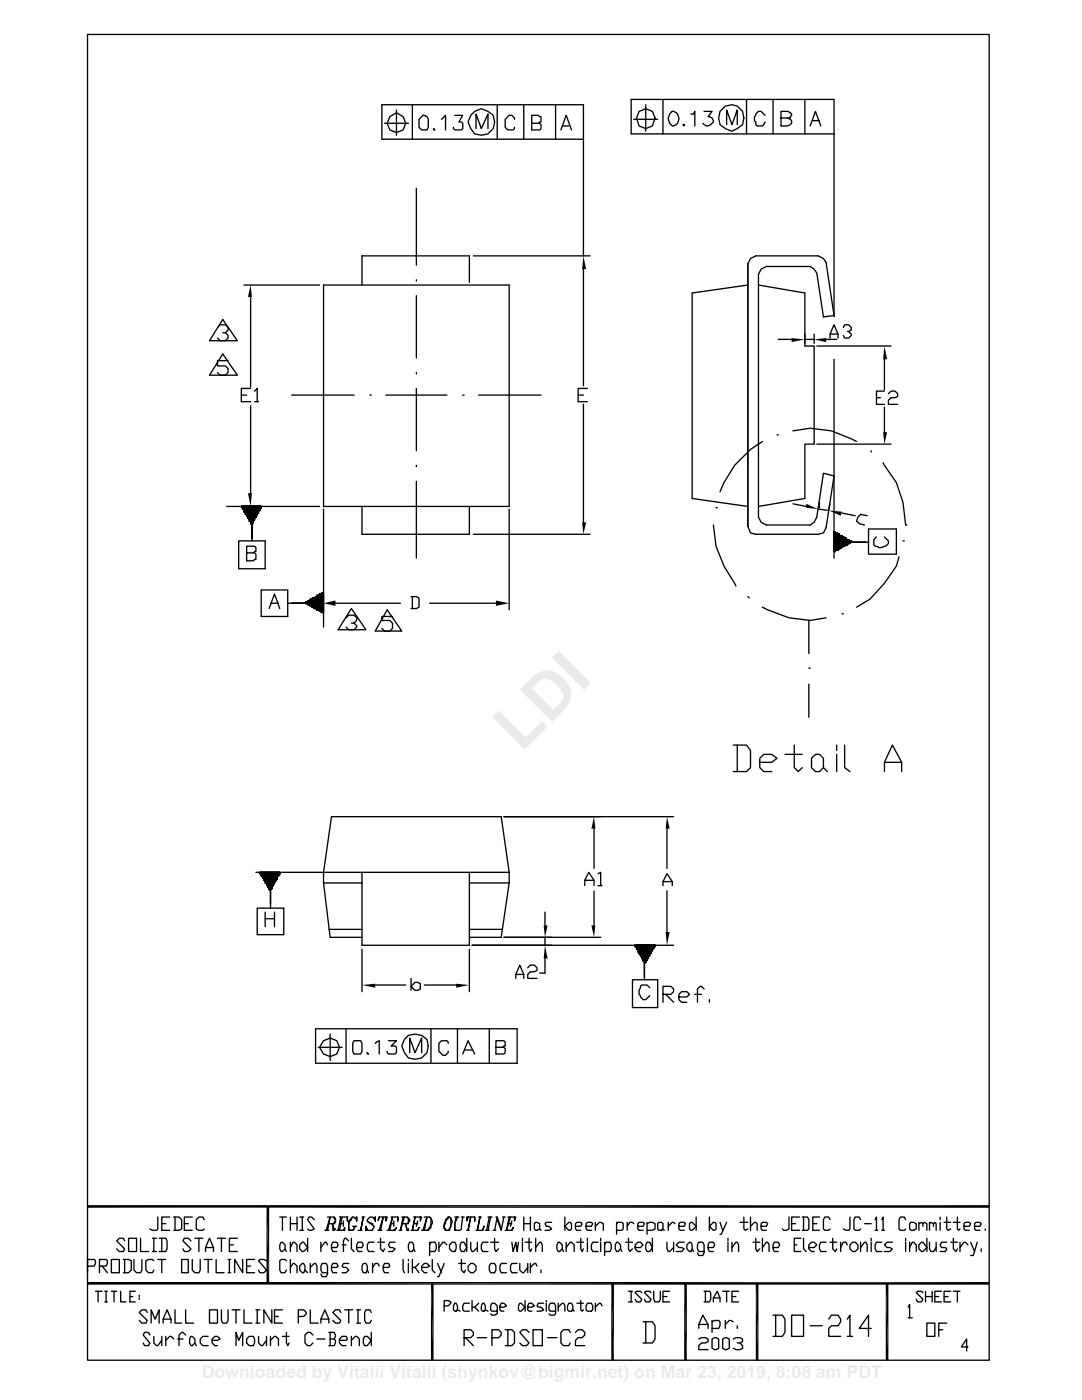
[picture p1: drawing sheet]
<svg xmlns="http://www.w3.org/2000/svg" width="216mm" height="279mm" viewBox="0 0 216 279" stroke-linecap="round" stroke-linejoin="round" font-family="sans-serif">
<g fill="none" stroke="#000" stroke-width=".26">
<path d="M17.5 6.9h179.9v264.6h-179.9zM132.3 19.8v6.9M149 19.8v6.9M154.3 19.8v6.9M160.6 19.8v6.9M76.7 24.6h4.8M77.8 23.3l1.3-.8 1.3 .8 .6 1.3-.6 1.3-1.3 .6-1.3-.6-.5-1.3zM79.1 22v5M82.3 20.9v6.9M83.1 37.6v15.3M83.6 23.8l.8-.8 .8 .3 .3 .5v1.6l-.3 .5h-1.1l-.5-.5zM86.5 25.7l.3 .2h-.3z"/>
<path d="M88.1 23.8l.8-.8v2.9M90.8 23h1.5l-.8 1.3h.6l.2 .3v1.1l-.2 .2h-1.3l-.3-.2v-.3M93.9 23l.8-.8 1.3-.5 1.4 .5 1 .8a2.72 2.72 0 0 1-.4 3.3 2.72 2.72 0 0 1-3.3 .4l-.8-1-.5-1.4zM95 25.7v-2.9l1 2.9 1.4-2.9v2.9M99.2 20.9v6.9M102.7 23.8v-.3l-.6-.5h-.5l-.8 .8v1.6l.5 .5h1.1l.3-.2v-.3M104.5 20.9v6.9M106.1 24.6h1.3l.3-.3h.2v-1h-.2l-.3-.3h-1.3v2.9h1.6l.2-.2v-.8l-.2-.3h-.3M110.9 20.9v6.9M111.9 25.9l1.1-2.9 1 2.9M112.2 25.1h1.3M116.4 27.8h-40.2v-6.9h40.2v30.2"/>
<path d="M126.5 23.8h4.7M127.5 22.2l1.4-.5 1.3 .5 .5 1.3-.5 1.6-1.3 .6-1.4-.6-.5-1.6zM128.9 20.9v5.3M133.6 22.8l.5-.6a1.46 1.46 0 0 1 1.4 1.5 1.46 1.46 0 0 1-1.4 1.4 1.72 1.72 0 0 1-.5-2.3zM136.3 24.9h.2v.2zM137.8 22.8h.6l.2-.6v2.9M140.5 22.2h1.6l-.8 1.1 .8 .2 .2 .6a1.38 1.38 0 0 1-1.3 1l-.8-.5M143.7 22.2a2.54 2.54 0 0 1 2.9-1.2 2.54 2.54 0 0 1 1.8 2.5l-.2 1.4-1.1 .8-1.1 .5-1.3-.5-1-.8-.3-1.4zM145 24.9v-2.9l1 2.9 1.1-2.9v2.9M152.7 23l-.8-.8h-.6l-.5 .6v.2l-.3 .3v.8l.3 .2v.6l.3 .2h1l.6-.8M155.8 23.5h1.9l.3-.7-.8-.6h-1.4v2.9h1.4l.8-.5v-.5l-.8-.6M161.7 25.1l1-2.9 1.1 2.9"/>
<path d="M162.2 24.1h1.3M166.4 26.7h-40.5v-6.9h40.5v43.4M48.7 56.9h15.1M50 59.3v18M64.6 56.9h37v44.2h-37zM83.1 55.8v.3M83.1 59v12.4M93.7 56.4v-5.3h-21.5v5.8M94.5 51.1h23.2M116.4 53.7v23.3M149.2 56.9l-11.1 1.6v41l11.1 1.6M149.8 51.6l1-.5h12.4l1.1 .5 .5 .8 1.6 10.6-2.1 .2-1.3-8.7-.5-.8-.8-.5h-8.8l-1 .5-.6 1.1v48.4l.6 1 1 .6h8.8l.8-.6 .5-1 1.3-8.7 2.1 .5-1.6 10.3-.5 1.1-1.1 .2h-12.4l-1-.2-.6-1.4v-52.3z"/>
<path d="M151.3 56.9l9.3 1.6v10.6h1.9v19.5h-1.9v10.9l-9.3 1.6M43.4 65.4l.5-.6h1.1l.5 .6v.5l-.5 .5h-.6M44.4 70.6l3 4.3h-5.6zM44.4 63.8l3 4.2h-5.6zM45 66.4l.5 .5v.6l-.5 .5h-1.1l-.5-.5M45.5 72h-2.1v1h1.6l.5 .6v.7l-.5 .6h-1.1l-.5-.6M48.2 78.8h1M50 77.5h-1.8v2.7h1.8M50.8 78.1l.5-.6v2.7M58.2 78.8h12.4M73.8 78.8h.3M77 78.8h12.2"/>
<path d="M83.1 74.3v.3M83.1 77.5v12.5M92.3 78.8h.3M95.5 78.8h12.4M115.4 78.8h1M117.2 77.5h-1.8v2.7h1.8M155.3 67.7h2.7M160.6 67.7h1.9M162.5 66.7v1.8M163 69.1h14.8M164.8 67.7h2.2M165.6 67.5v-.8l.8-1.9 .8 1.9v.8"/>
<path d="M165.6 66.7h1.6M166.4 71.7v39.7M168.3 65.4l.2-.6h.8l.6 .6v.5l-.8 .2M169.3 66.1l.6 .6v.2l-.6 .6h-.8l-.2-.6M174.9 79.4h.8M176.5 78.1h-1.6v2.6h1.6M176.5 71.7v6.1M177.3 78.6l.5-.5h.8l.5 .5v.5l-.5 .3h-.8l-.5 .5v.8h1.8M50 81v17.4M50.8 80.2h.8M83.1 92.9v.2M83.1 96v15.4"/>
<path d="M116.4 80.7v23.5M152.1 88.1a18.7 18.7 0 0 0-8.4 10.1M155 86.8h.3M158.2 86a16.6 16.6 0 0 1 12.7 2.1M163 88.6h14.8M173.8 90v.2M176.2 92.3l2.7 4 1.3 4 .5 4.5h.3M176.5 81.2v5.1M45.2 101.1h18.6M47.6 107.9h5.3v5.6h-5.3zM48.2 101.3h3.9h-3.7h3.7h-3.7h3.7h-3.7v-.2v.5M48.2 101.1h3.9z"/>
<path d="M48.2 101.1h3.9v.2M48.2 101.1l2.1 3.4 1.8-3.4M48.7 102.1h2.9zM48.7 101.9h3.2zM48.7 101.6h3.2h-3.5h3.5h-3.5h3.5h-3.5h3.5v-.5v.8M48.7 101.9v-.8v1M48.9 102.7h2.4h-2.4M48.9 101.1v1.3h2.7M48.9 102.1h2.7h-2.7M49.2 102.7v-1.6v1.8h2.1M49.2 102.7h2.1zM49.2 110.3h1.3l.3-.2h.3v-.8l-.3-.3h-1.6v2.9h1.3l.3-.2h.3v-1.1l-.3-.3h-.3"/>
<path d="M49.5 103.2h1.6zM49.5 103.5h1.3zM49.5 101.1v2.1M49.7 103.7h1.1zM49.7 104h.8zM50 104h.5M50 104.2h.5zM50 104.5h.3h-.3M50 104.2v-3.1v3.4M50.3 107.4v-2.9v3.4M50.3 101.1v3.4h.2M50.5 103.7v-2.6v3.1"/>
<path d="M50.8 101.1v2.4h-1.1v-2.4v2.9M51.1 102.9v-1.8v2.1M51.3 102.4v-1.3v1.6M51.6 101.1v1M52.1 117.7h5.3v5.3h-5.3zM61.4 119.9v.8v-.6v.6v-.6v.3v-.3h3.2h-3.5M61.9 119.9v.8M62.7 119.3v1.9zM62.7 119.3h1.9h-2.2v1.9v-1.9v1.9v-1.9v1.9v-1.6M62.7 119.3v2.1v-2.1v2.1h1.9h-1.6M63 119.1v2.3zM63 119.1h1.6"/>
<path d="M63.2 119.1v2.6v-2.9v2.9h1.4h-.8M63.2 118.8h1.4h-1.1M63.5 118.8v2.9zM63.8 118.8v3.2v-3.5v3.5M64 118.5v3.5v-3.5v3.5v-3.5v3.5h.6M64 118.5h.6h-.3v3.7v-3.9v3.9v-3.9v3.9v-3.9v3.9h.3v-3.9l-3.7 2.1 3.7 1.8M64 118.5v3.7M64.6 119.9h-3v.8v-.8v.8v-.8v.8v-.8v.8h3h-3.2M64.6 101.6v23.5M72.2 101.1v5.5h21.5v-5.5M82 119.1h1.1l.5 .2v1.9l-.5 .2h-1.1M82.3 119.1v2.3"/>
<path d="M94.5 106.6h23.2M101.6 101.6v20.1M142.3 104.8l.6 4.2 1.6 4 2.3 3.9M142.9 101.3h.2M149.2 119.1l.3 .2M158.2 100.5l2.7 .6M163.2 101.6l2.2 .3M163.5 100.3v1M165.6 100.5l-.2 1.1M166.4 106.1v4zM166.4 106.1l3.5 2.1-3.5 1.9zM166.4 108.2h3.7"/>
<path d="M166.4 109h1.9M166.4 107.7h2.7M166.4 106.9h1.3M166.7 106.4h-.3h.6v3.4v-3.4v3.4v-3.4v3.4v-3.4v3.4h-.6M166.7 109.8v-3.4v3.7v-4v4h-.3M167.2 106.6h-.8h1.1v2.9v-2.9v2.9v-2.9v2.9v-2.6v2.6h-1.1h.8v-2.9v3.2M168 107.2v2.1M168 106.9v2.4M168 109.3h-1.6h1.3v-2.4v2.6M168 107.2h-1.6h1.9M168 102.4l2.7 .5M168 107.2v1.8"/>
<path d="M168.3 107.2v1.8zM168.5 107.2v1.8v-1.6v1.6v-1.6v1.3v-1.3v1.3h-2.1h2.4M168.5 107.4h-2.1h2.4M168.8 107.4v1.3zM169.3 107.7v.8M169.3 108.5v-.6v.6M169.6 108.2v-.3v.6h-3.2h2.7v-.8v1M169.6 107.9h-3.2h3.5v.3M172.8 108.2h-2.9h3.4M173 102.9l-1.3-.2-.5 .5-.3 .8 .5 .5 1.1 .3M173.3 105.6h5.6v5h-5.6zM174.9 107.2l-.5 .5v1l.2 .3 .8 .3h.5l.8-.3 .6-.5v-.6l-.8-.7"/>
<path d="M179.4 111.1l-.5 1.9-2.4 3.4-2.9 3.2-2.7 1.6M180.2 107.9h.2M53.7 121.4l1.1-2.9 1 2.9M54 120.4h1.6M57.4 120.4h3.5h-2.7M60.9 120.4h3.7M61.1 120.1v.3zM62.2 120.9h2.4h-2.7v-1.3v1.3v-1.3h2.7h-2.4v1.6M62.4 121.2h2.2M66.9 120.4h13M69.1 123.3l.5-.5h1l.6 .5v.5l-.6 .6h-.5M70.1 121.4l2.9 4.3h-5.5z"/>
<path d="M70.6 124.4l.6 .5v.2l-.6 .6h-1l-.5-.6M77.3 121.7l2.9 4.2h-5.3zM78.3 123h-2.1v.8h1.6l.5 .6v1l-.5 .5h-1.1l-.5-.5M85.7 120.4h13.3M152.1 121.2l5.3 2.1 4.3 .5 3.1-.5M161.4 123.8v6.6M161.4 136.5v6.6M161.4 133.3h.3M168 122.5h.3M146.3 148.7h2.7l.8 1.1v3.4l-.8 .8h-2.7M147.1 148.7v5.3M151.6 152.1h2.4l1-.8-1-.8h-1.6l-.8 .8v1.9l.8 .8h1.6"/>
<path d="M156.6 150.5h3.5M158.5 148.7v4.5l.8 .8 .8-.8M161.9 151.3l.8-.8h.8l.8 .8v1.9l-.8 .8h-.8l-.8-.8zM164.3 153.2l.8 .8M167 148.7v1.1M167 150.5v3.5M168.5 148.7v4.5l1.1 .8M176.5 154v-1.9l1.6-3.4 1.8 3.4v1.9M176.5 152.1h3.4M51.1 174.1h50.5M51.9 174.4h3.9h-3.9h3.9h-3.7h3.7h-3.7v-.3v.5M51.9 174.1h3.9h-3.9"/>
<path d="M51.9 174.1h3.9v.3M51.9 174.1l2.1 3.4 1.8-3.4M52.1 174.9h3.5h-3.2h3.2h-3.2h3.2h-3.2v-.8v1.1M52.1 174.6h3.5h-3.5h3.5h-3.5h3.5v-.5v.8M52.1 174.6h3.7h-3.7M52.7 175.4h2.6zM52.7 174.1v1.3M52.9 175.9h2.1zM52.9 176.2h1.9h-1.9M52.9 175.9v-1.8v2.1M53.2 176.2h1.6h-1.6h1.6h-1.6h1.6v-2.1v2.4M53.2 176.5h1.3z"/>
<path d="M53.2 176.7h1.3h-1.1h1.1h-1.1h1.1h-1.1h.8M53.2 174.1v2.4M53.4 176.7v-2.6v2.9h.8h-.8h.8h-.8h.8h-.5M53.7 177.3h.5zM53.7 177.5h.3zM53.7 177.3v-3.2v3.4M54 174.1v3.4h.2M54.2 177v-2.9v3.2M54.5 174.1v2.6M55 175.4v-1.3v1.6h-2.3h2.3h-2.3h2.3h-2.1M55.3 174.1v1.1h-2.9h2.9h-2.9h2.9h-2.9h2.9h-2.6M64.6 176.2h7.6"/>
<path d="M64.6 176.2l1.3 10.9h6.3M72.2 174.1v14.5h21.5v-14.5M93.7 176.2h7.9M100.5 163h33.9M101.6 174.1l-1.6-11.1h-33.9l-1.5 11.1v2.1M101.6 174.1v2.1M101.6 176.2l-1.6 10.9h-6.3M116.7 176.7v-1l.8-1.6 1 1.6v1M116.7 175.7h1.8M118.5 165.4v7.9M118.5 177.8v6.9M119.3 174.4l.6-.3v2.6"/>
<path d="M119.3 176.7h.8M132.3 176.7v-.8l.8-1.5 1 1.5v.8M132.3 175.9h1.8M133.1 165.4v7.9M133.1 177.8v8.2M51.3 181.2h5.3v5.3h-5.3zM52.9 182v2.9M52.9 183.4h1.9M54 180.4v-2.9v3.7M54.8 182v2.9M65.6 185.5h6.6M72.2 189.4v8.5"/>
<path d="M74.9 196.6h6.1M82 196.8l.8-.7h.5l.6 .2v1.1l-.6 .2h-.5zM82 195.3v2.3M84.7 196.6h6.3M93.7 189.4v8.5M93.7 185.5h6.6M94.2 188.6h40.2M100.5 187.1h19.4M102.9 195.3v-.8l.8-1.9 .8 1.9v.8M102.9 194.5h1.6M105.3 193.1l.5-.5h.8l.6 .5v.6l-.6 .2h-.8l-.5 .6v.8h1.9M108.7 182v2.7"/>
<path d="M108.7 187.1v1.5M108.7 191.3v2.9h-1M126.2 195.5h5v5.6h-5zM126.7 188.6h4v.3h-4h4h-4zM126.7 188.6h4h-4h4l-2.1 3.5zM127 188.6v.6h3.4h-3.4h3.4h-3.4h3.4h-3.4h3.4v-.6M127 188.9h3.4h-3.7h3.7M127 189.4h3.4M127.3 190h2.6h-2.6M127.5 190h2.4zM127.5 190v-1.4v1.6M127.8 190.5h1.8z"/>
<path d="M127.8 190.8h1.8M127.8 190.8h1.6h-1.6M127.8 188.6v1.9M128.1 190.8h1.3v-2.2v2.7h-1.3h1h-1v-2.7v2.4h1.3M128.3 191.3h.8M128.6 195v-2.9v3.4M128.6 192.1h.3M128.6 188.6v3.5M128.9 191.6h-.6h.8h-.8h.8h-.8h.8h-.8v-3v3.2h.6h-.3M128.9 191.8v-3.2v3.5M129.1 188.6v3M129.6 197.1l-.5-.5h-1l-.3 .2-.3 .8v.8l.3 .3v.3l.5 .5h.6l.7-.8"/>
<path d="M129.9 190.2h-2.4h2.4h-2.4h2.4h-2.4h2.1v-1.6v1.9h-2.1M129.9 189.7h-2.6h2.9h-2.9h2.9h-2.9h2.9h-2.9v-1.1v.8h2.9h-3.2h3.2v-.8v1.1M129.9 188.6v1.4M132.3 198.4h1.6l.5-.5v-.5l-.5-.6h-1.6v3.2M132.8 198.4l1.6 1.6M135.5 199h1.6l.5-.6-.5-.5h-1.1l-.5 .5v1.1l.5 .5h1.1M138.6 198.4h1.4M140.5 197.4l-.5-.6h-.3l-.5 .6v2.6M141.6 199.5v.5M63 205.3h40.2v6.9h-40.2zM63.5 209h4.8M64.6 207.7l1.3-.5 1.3 .5 .5 1.3-.5 1.3-1.3 .6-1.3-.6-.8-1.3z"/>
<path d="M65.9 206.4v5.3M69.1 205.3v6.9M70.6 207.7h1.4l.2 .5v1.6l-.2 .5h-1.4l-.2-.5v-1.6zM73.3 210.1l.3 .2h-.3zM74.9 208.2l.8-.5v2.6M77.5 207.7h1.6l-1 1.1h.7l.3 .2v1.1l-.3 .2h-1.3l-.2-.2v-.3M81.5 206.6l1.3-.2 1.3 .2 1.1 .8a2.72 2.72 0 0 1-.5 3.3 2.72 2.72 0 0 1-3.2 .4l-.8-1-.5-1.3 .5-1.4zM81.8 210.1v-2.9l1 2.9 1.3-2.9v2.9M86 205.3v6.9M89.4 208.2v-.2l-.2-.3h-1.1l-.5 .5v1.6l.8 .8h.5l.5-.5v-.3M91.3 205.3v6.9M92.3 210.3l1.1-2.6 1.3 2.6"/>
<path d="M92.9 209.5h1.3M97.6 205.3v6.9M99 209h1.3l.2-.2h.3v-.8l-.3-.3h-1.5v2.6h1.5l.3-.2v-.8l-.3-.3h-.2M17.5 252.7h1.3l.2-.6v-.5l-.2-.2h-1.3v2.6M19 257.7h1.4M19.6 257.7v2.1M19.8 252.7h1.4l.2-.6v-.5l-.2-.2h-1.4v2.6M20.4 252.7l1 1.3M20.9 257.7h.5M20.9 259.8h.5M21.2 257.7v2.1M22.2 251.4h1.6v2.6h-1.6z"/>
<path d="M22.2 257.7h1.1M22.8 257.7v2.1M24.1 257.7v2.1h1M24.6 251.4h1.1l.5 .2v1.9l-.5 .5h-1.1M24.9 247.6l-.3-.5h-.8l-.5 .5 1.6 1.6-.3 .6h-.8l-.5-.6M24.9 251.4v2.6M25.7 247.1h1.6v2.7h-1.6zM25.9 258.8h.6M26.7 251.4v2.1l.6 .5h.7l.3-.5v-2.1M27 257.7h-1.1v2.1h1.1M27.8 258.5v.3M27.8 259v.3"/>
<path d="M28 247.1v2.7h1.6M30.4 249.8h.8M30.4 247.1h.8M30.7 251.6l-.3-.2h-.8l-.5 .2v1.9l.5 .5h.8l.3-.5M30.7 247.1v2.7M31.5 242.9v2.4l-.3 .2h-.8l-.5-.2M31.5 251.4h1.6M31.7 247.1h1.4l.2 .5v1.6l-.2 .6h-1.4M32.3 244.2h.8M32.3 247.1v2.7M32.3 251.4v2.6M33.9 242.9h-1.6v2.6h1.6"/>
<path d="M34.7 242.9h1l.5 .5v1.9l-.5 .2h-1M34.9 242.9v2.6M36.2 251.4h1.4v2.6h-1.4zM36.8 244.2h.8M38.1 247.6l-.5-.5h-.8l-.3 .5 1.6 1.6-.5 .6h-.8l-.3-.6M38.4 251.4v2.1l.5 .5h.8l.3-.5v-2.1M38.4 242.9h-1.6v2.6h1.6M38.9 247.1h1.6M39.7 247.1v2.7M40.7 243.4l-.2-.5h-.8l-.5 .5v1.9l.5 .2h.8l.2-.2M40.7 251.4h1.6M41 249.8v-.8l.8-1.9 .8 1.9v.8"/>
<path d="M41 249h1.6M41.5 251.4v2.6M43.1 251.4v2.6h1.6M43.4 247.1h1.6M44.2 247.1v2.7M45.5 251.4h.5M45.5 254h.5M45.8 248.4h.8M45.8 251.4v2.6M47.4 247.1h-1.6v2.7h1.6M48.4 251.4v2.6l-1.6-2.6v2.6M49.2 252.7h.8"/>
<path d="M50.8 251.4h-1.6v2.6h1.6M53.2 251.6l-.5-.2h-.8l-.3 .2 1.6 1.9-.5 .5h-.8l-.3-.5M55.8 242.9h1.3M56.1 247.9h.3l.5 .5v.8l-.5 .6h-.3l-.3-.6v-.8zM56.4 242.9v2.6M56.9 249.2l.2 .6M57.1 251.6l-.2-.2h-.8l-.3 .2v1.9l.3 .5h.8l.2-.5M57.9 252.9l.6-.8h.2l.6 .6v1.3M57.9 249l.6-1.1h.2l.6 .5v1.4M57.9 242.9v2.6M57.9 247.9v1.9M57.9 251.4v2.6"/>
<path d="M57.9 244.2h1.4M59.3 242.9v2.6M59.8 252.7l.5-.6h.3l.3 .6v.8l-.3 .5h-.3l-.5-.5zM59.8 248.4l.5-.5h.3l.8 1.1-.8 .8h-.3l-.5-.6zM59.8 242.9h.8M59.8 245.5h.8M60.3 242.9v2.6M60.9 253.5l.5 .5M61.4 247.1v2.7M61.9 252.9l.8-.8h.3l.2 .6v1.3M61.9 252.1v1.9M62.7 243.4l-.5-.5h-.6l-.2 .5 1.3 1.9-.5 .2h-.6l-.2-.2"/>
<path d="M64 247.9v1.9M64.8 245.5h.8M65.1 245.5l.8-2.6-.5 2.6M65.4 254h-1.1l-.3-.5v-.8l.3-.6h.8l.3 .6v1.6l-.3 .5h-.8l-.3-.5M65.4 248.4l-.3-.5h-.3l-.8 1.1M65.4 242.9h1.3l.2 .3v.7l-.2 .3h-1.1M66.1 252.9h1.1l.3-.2-.3-.6h-.8l-.3 .6v.8l.3 .5h.8M66.1 249h1.1l.3-.6-.3-.5h-.8l-.3 .5v.8l.3 .6h.8M66.1 244.2l.3 .3v1h.3l.2-.2-.2 .2-.3-1M66.7 242.9l.2 .8-.2 .2v.3h-.3M67.2 245.5h1.6v-.5l-.3 .5M67.7 242.9h1.6v.8v-.8"/>
<path d="M68 244.2h.5M68 242.9l-.5 2.6M68.3 248.4h.8M68.3 242.9l-.6 2.6M68.5 243.7v1M69.6 252.1h-1.1l-.2 .6 .2 .2h.6l.5 .6-.5 .5h-.8M69.6 247.6l-.5-.5h-.3l-.3 .5v2.2M70.1 247.1v2.1l.5 .6M70.4 242.9l-.8 1.3v1.1l.2 .2h.6l.2-.2v-.6M70.4 244.7h.8M70.9 243.2h.3v-.3v.8v-.3l-.6-.5h-.2l-.8 .8v1.8h.8l.5-.8M71.2 249h1l.3-.6-.3-.5h-.8l-.2 .5v.8l.2 .6h.8"/>
<path d="M71.4 245.5h.8M72.2 242.9h.6M72.5 252.1h.5l.3 .6v.8l-.3 .5h-.5l-.3-.5v-.8zM72.5 242.9l-.5 2.6 .5-2.6M73.3 243.7l.3 .2 .7 .3v.3l.3 .2-.3 .8h-1l-.3-.8v.8v-.2h.3M73.3 253.5l.3 .5M74.3 252.1v1.9M74.6 247.9h-1l-.3 .5v.8l.3 .6h1M74.6 243.2h.3v-.3v.8v-.3l-.6-.5h-.5l-.5 .5v.3l.3 .2 1 .8M75.4 245.5h.8M75.4 247.9h1.3M75.7 252.7l-.3-.6h-.5l-.6 .8"/>
<path d="M75.7 245.5l.8-2.6-.6 2.6M75.7 242.9l-.3 .8 .3-.8h1.6l-.3 .8v-.8M75.9 247.1v2.1l.6 .6 .2-.6M76.5 252.9h1l.3-.2-.3-.6h-.8l-.2 .6v.8l.2 .5h.8M77.3 245.5h1.5l.3-.5-.5 .5M77.5 245.5l.8-2.6-.5 2.6M78.1 242.9h1.3v.8v-.8M78.1 244.2h.5M78.6 243.7v1M78.8 247.9h-1l-.3 .5 .3 .6h.5l.5 .2-.5 .6h-.8M79.6 245.5h.6M80.2 242.9h1l.6 .5-.3 .8h-1.3"/>
<path d="M80.4 251.4v2.1l.3 .5M80.4 242.9l-.5 2.6 .8-2.6M80.7 244.2h.3l.2 1.3h.3v-.2v.2h-.3l-.2-1M81.2 242.9l.3 .3v.7l-.3 .3M81.5 251.4v.2M81.5 252.1v1.9M81.8 247.9h.5l.2 .5v.8l-.2 .6h-.5l-.3-.6v-.8zM82 245.5h1.3l.3-.5-.3 .5M82.3 251.4v2.6M82.5 242.9h1.6l-.2 .8v-.8M82.5 244.2h.8M82.5 249.2l.3 .6"/>
<path d="M82.8 242.9l-.5 2.6 .5-2.6M82.8 252.9l.8 1.1M83.3 243.7l-.2 1M83.6 252.1l-.8 .8h-.5M84.1 252.9h1.1l.5-.2-.5-.6h-.5l-.6 .6v.8l.6 .5h.5M84.4 245.5l.8-2.6-.5 2.6M84.7 242.9h1a1.02 1.02 0 0 1 .3 1.6v.5l-.5 .5h-1.4M85.7 248.4l.3-.5h.8l.2 .5v.8l-.2 .6h-1.1M85.7 242.9l.3 .3v1.3l-.5 .8v.2h-.3M85.7 247.9v2.7M86.3 251.4v2.1l.5 .5M87.3 252.1l.8 1.9"/>
<path d="M87.6 247.9v1.9M88.6 252.1l-1 2.7h-.3M89.2 248.4l-.6-.5h-.2l-.8 1.1M89.4 242.9l-.5 .5-.3 .8v1.1l.3 .2h.8l.3-1a1.02 1.02 0 0 0-.3-1.6h-.3v.3l-.5 .5v.5l-.3 .3v.5l.3 .3v.2M89.7 248.4l.5-.5h.6l.2 .5v.8l-.2 .6h-.6l-.5-.6zM89.7 242.9l.3 .3v1.5l-.6 .8M90.8 242.9h.7M91 242.9l-.2 1.3v1.3h1l.3-.2 .2-2.4M91.3 242.9l-.5 1.3v1.3h.2M91.5 252.1h1.4M92.1 251.4v2.1l.5 .5 .3-.5M92.1 247.9h.5l.5 1.1-.5 .8h-.5l-.3-.6v-.8z"/>
<path d="M92.1 242.9h.5M93.1 245.5h.6M93.1 247.1v2.7M93.4 252.7l.5-.6h.6l.5 .6v.8l-.5 .5h-.6l-.5-.5zM93.4 242.9l-.3 .8v-.8h1.6v.8v-.8M93.9 247.9v1.3l.3 .6h.3l.7-.8M93.9 242.9l-.5 2.6 .5-2.6M94.2 259.6v2.1M95 245.5h1.3l.3-.8-.3 .8M95.2 247.9v1.9M95.5 242.9h.5M95.8 242.9l-.6 2.6 .6-2.6"/>
<path d="M96.8 245.5h.8M97.4 247.9h-1.1l-.3 .5v.8l.3 .6h1.1M97.4 242.9h.8M97.6 242.9l-.5 2.6M97.9 252.1h.8l.3 .6v.8l-.3 .5h-.8l-.3-.5v-.8zM97.9 247.9h1.6M97.9 242.9l-.5 2.6M98.4 245.5h.6M98.7 247.1v2.1l.3 .6 .5-.6M99 242.9h.2M100 245.3l-.8-2.4-.5 2.6M100.3 242.9h.5"/>
<path d="M100.5 242.9l-.5 2.6-.8-2.1M100.8 245.5h1.3l.3-.5-.3 .5M101.1 252.1h-1.1l-.3 .6v.8l.3 .5h1.1M101.3 242.9h1.6l-.2 .8v-.8M101.3 244.2h.8M101.6 242.9l-.5 2.6 .8-2.6M102.1 247.9l.3 1.9 .5-1.9 .3 1.9 .3-1.9M102.1 243.7l-.2 1M103.2 252.1h-1.1l-.2 .6v.8l.2 .5h1.1M103.7 252.1v1.4l.5 .5h.3l.8-1.1M104.2 247.1v.5M104.2 247.9v1.9"/>
<path d="M104.5 244.2h1.3M104.5 242.9v2.6M104.8 247.9h1.3M104.8 259.6v2.1M105.3 252.1v1.9M105.6 247.1v2.1l.2 .6 .3-.6M105.8 242.9v2.6M105.8 252.1v1.9M106.6 244.2l.3-.3 .8 .3v1.1l-.5 .2h-.3l-.3-.2zM106.9 249l.8-1.1h.2l.3 .5v1.4M106.9 247.1v2.7M107.2 252.7l-.3-.6h-.3l-.8 .8"/>
<path d="M107.7 245.3l.2 .2M107.9 253.5v.5M109 259.6v.2M110.1 243.9h-1.1l-.3 .3 .3 .5h.5l.6 .6-.6 .2h-.8M111.4 247.9h.3l.5 .5v.8l-.5 .6h-.3l-.3-.6v-.8zM112.2 249.2l.2 .6M112.7 244.7l.8-.8h.3l.2 .3v1.1l-.2 .2h-.3zM112.7 242.9v2.6M113 249l.8-1.1h.2l.6 .5v1.4M113 247.9v1.9M114.8 244.7h1.1l.3-.5-.3-.3h-.8l-.3 .3v1.1l.3 .2h.8M115.1 247.9h1.3"/>
<path d="M115.9 247.1v2.1l.3 .6 .2-.6M115.9 259.6v1.8l.3 .3 .2-.3M116.9 244.7h1.1l.3-.5-.3-.3h-.8l-.3 .3v1.1l.3 .2h.8M117.2 247.1v.5M117.2 247.9v1.9M118.8 244.7l.8-.8 .8 .3v1.3M118.8 243.9v1.6M119.3 247.9h-1l-.3 .5v.8l.3 .6h1M119.9 247.1v.5M119.9 247.9v1.9M120.6 248.4l.3-.5h.8l.3 .5v.8l-.3 .6h-1.1M120.6 247.9v2.7"/>
<path d="M123 244.2l.3-.3h.8l.3 .3v1.1l-.3 .2h-1.1M123 247.9h.3l.5 .5v.8l-.5 .6h-.3l-.2-.6v-.8zM123 243.9v2.4M123.8 249.2l.3 .6M124.9 247.9h1.3M125.1 243.9v1.6M125.4 247.1v2.1l.3 .6 .5-.6M125.4 257.7h.8M125.4 259.8h.8M125.9 257.7v2.1M126.5 244.2l-.3-.3h-.5l-.6 .8M126.7 249h1.1l.5-.6-.5-.5h-.5l-.6 .5v.8l.6 .6h.5"/>
<path d="M127.3 244.7h1l.3-.5-.3-.3h-.8l-.2 .3v1.1l.2 .2h.8M128.1 258l-.3-.3h-.8l-.3 .3 1.4 1.3-.3 .5h-.8l-.3-.5M129.1 244.2l.5-.3h.6l.5 .3v1.1l-.5 .2h-1.1M129.1 247.9h.5l.6 1.1-.6 .8h-.5l-.2-.6v-.8zM129.1 243.9v2.4M129.9 258l-.3-.3h-.7l-.3 .3 1.3 1.3-.3 .5h-.7l-.3-.5M130.2 247.1v2.7M130.4 257.7v1.6l.3 .5h.8l.3-.5v-1.6M131.2 244.2l.3-.3h.5l.3 .3v1.1l-.3 .2h-.5l-.3-.2zM132.3 245.3l.3 .2M132.3 258.8h.8M133.1 247.9v1.3l.2 .6h.3l.8-.8"/>
<path d="M133.3 243.9v1.6M133.6 257.7h-1.3v2.1h1.3M134.4 247.9v1.9M134.7 244.2l-.3-.3h-.3l-.8 .8M135.5 244.7h1l.3-.5-.3-.3h-.8l-.2 .3v1.1l.2 .2h.8M136.5 247.9h-1l-.6 .5 .6 .6h.5l.5 .2-.5 .6h-1.1M137.1 248.4l.5-.5h.2l.3 .5v.8l-.3 .6h-.2l-.5-.6zM137.6 244.2l.2-.3h.3l.8 .8-.8 .8h-.3l-.2-.2zM138.1 249.2l.3 .6M138.9 242.9v2.6M140.5 249.8h-1.1l-.2-.6v-.8l.2-.5h.8l.3 .5v1.6l-.3 .6h-.8l-.2-.6M140.5 257.7h1.1l.2 .3v1.3l-.2 .5h-1.1"/>
<path d="M140.8 257.7v2.1M141.3 249h1l.3-.6-.3-.5h-.7l-.3 .5v.8l.3 .6h.7M141.6 244.7l.7-.8h.3l.3 .3v1.1l-.3 .2h-.3zM141.6 242.9v2.6M142.3 259.8v-.8l.8-1.3 .6 1.3v.8M142.3 259h1.4M143.7 243.9l.5 1.6M144.2 257.7h1.3M145 243.9l-1.1 2.4h-.2M145 257.7v2.1M145.3 247.1v.5M145.3 247.9v1.9"/>
<path d="M146 249l.8-1.1h.3l.3 .5v1.4M146 247.9v1.9M146 258.8h.8M147.4 257.7h-1.4v2.1h1.4M147.6 243.9h1.6M148.4 242.9v2.4l.3 .2 .5-.2M149.8 244.7l.7-.8h.3l.3 .3v1.3M149.8 242.9v2.6M150.3 247.9h1.3M150.8 247.1v2.1l.3 .6 .5-.6M151.9 244.7h1l.3-.5-.3-.3h-.8l-.2 .3v1.1l.2 .2h.8M152.1 249l.8-1.1h.3l.3 .5v1.4"/>
<path d="M152.1 247.1v2.7M154.3 249h1l.3-.6-.3-.5h-.8l-.2 .5v.8l.2 .6h.8M157.4 242.9v2.4l-.5 .2h-.5l-.3-.2M158 244.2h.7M158.5 248.4h.5M159.5 242.9h-1.5v2.6h1.5M159.8 247.1h-1.3v2.7h1.3M160.1 242.9h1l.3 .5v1.9l-.3 .2h-1M160.3 247.1v2.1l.6 .6M160.3 242.9v2.6M161.4 249h1.1l.5-.6-.5-.5h-.6l-.5 .5v.8l.5 .6h.6M162.2 244.2h.8"/>
<path d="M163.5 242.9h-1.3v2.6h1.3M164.8 247.9h-1l-.3 .5v.8l.3 .6h1M165.6 243.4l-.2-.5h-.8l-.3 .5v1.9l.3 .2h.8l.2-.2M165.6 247.9h1.4M166.2 247.1v2.1l.5 .6 .3-.6M167.7 247.9v1.9M169.1 248.4l-.3-.5h-.5l-.6 1.1M169.6 242.9v2.4l-.3 .2h-.5l-.5-.2M169.6 248.4l.5-.5h.6l.5 .5v.8l-.5 .6h-.6l-.5-.6zM171.7 243.4l-.3-.5h-.7l-.3 .5v1.9l.3 .2h.7l.3-.2M171.7 249l.8-1.1h.3l.2 .5v1.4M171.7 247.9v1.9"/>
<path d="M172.5 244.2h1.3M173.8 247.1v.5M173.8 247.9v1.9M174.6 243.4l.3-.5v2.6M174.6 245.5h.6M175.9 243.4l.3-.5v2.6M175.9 247.9h-1l-.3 .5v.8l.3 .6h1M175.9 245.5h.6M178.1 247.9h-1.1l-.5 .5 .5 .6h.5l.6 .2-.6 .6h-1M180.7 243.4l-.3-.5h-.7l-.3 .5v1.9l.3 .2h.7l.3-.2M180.7 247.1v.5M180.7 247.9v1.9"/>
<path d="M181.5 244.2l.3-.3h.5l.5 .3v1.1l-.5 .2h-.5l-.3-.2zM181.5 249l.5-1.1h.3l.5 .5v1.4M181.5 247.9v1.9M183.4 244.2l.5-.3 .2 .3v.5M183.4 248.4l.5-.5h.2l.8 1.1-.8 .8h-.2l-.5-.6zM183.4 243.9v1.6M184.1 244.2l.3-.3 .5 .3v1.3M184.1 258l-.2-.3h-.8l-.3 .3 1.3 1.3-.2 .5h-.8l-.3-.5M184.7 258.8h1.3M184.7 257.7v2.1M184.9 247.1v2.7M185.5 244.2l.2-.3 .6 .3v.5"/>
<path d="M185.5 247.9v1.3l.2 .6h.6l.5-.8M185.5 243.9v1.6M186 257.7v2.1M186.3 244.2l.2-.3 .3 .3v1.3M186.5 258.8h.8M186.8 247.9v1.9M187.6 242.9v.5M187.6 243.9v1.6M187.9 257.7h-1.4v2.1h1.4M188.4 243.9h1.3M188.4 258.8h.8M188.9 242.9v2.4l.3 .2 .5-.2"/>
<path d="M188.9 247.9h-1l-.3 .5 .3 .6h.7l.3 .2-.3 .6h-1M189.7 257.7h-1.3v2.1h1.3M189.7 247.9h1.3M190.2 247.1v2.1l.6 .6 .2-.6M190.2 243.9h1.4M190.2 257.7h1.4M191 242.9v2.4l.3 .2 .3-.2M191 257.7v2.1M191.6 247.9v1.9M192.4 244.7h1l.3-.5-.3-.3h-.8l-.2 .3v1.1l.2 .2h.8M193.1 248.4l-.5-.5h-.2l-.8 1.1M193.7 247.9l.8 1.9"/>
<path d="M194.5 244.7h1l.3-.5-.3-.3h-.8l-.2 .3v1.1l.2 .2h.8M195 247.9l-.8 2.7h-.5M195.8 249.2v.6M196.6 245.3v.2M29.4 261.9l-.3-.5h-.8l-.5 .5 1.6 1.6-.3 .6h-.8l-.5-.6M29.9 266.4l-.3-.5h-.8l-.2 .5 1.3 1.6-.3 .6h-.8l-.2-.6M30.2 264.1v-2.7l.8 1.9 .7-1.9v2.7M30.7 266.7v1.3l.5 .6h.3l.8-1.1M32.3 266.7v1.9M32.5 264.1v-.8l.8-1.9 .8 1.9v.8M32.5 263.3h1.6M33.1 266.7v1.9"/>
<path d="M34.7 267.2l-.6-.5h-.2l-.8 .8M34.9 261.4v2.7h1.3M35.5 267.2h1M37 266.4l-.5-.5h-.3l-.5 .5v2.2M37 261.4v2.7h1.6M38.1 266.7h.3l.5 .5v.8l-.5 .6h-.3l-.3-.6v-.8zM38.9 268l.3 .6M41.5 266.7h-1l-.5 .5v.8l.5 .6h1M41.8 261.4h1.6v2.7h-1.6zM42.3 267.5h1.1l.5-.3-.5-.5h-.5l-.6 .5v.8l.6 .6h.5M44.2 261.4v2.1l.2 .6h.8l.3-.6v-2.1M46.3 261.4h1.6"/>
<path d="M47.1 268.6v-2.7l.5 1.6 .8-1.6v2.7M47.1 261.4v2.7M48.7 261.4v2.7h1.6M49.2 267.2l.5-.5h.8l.3 .5v.8l-.3 .6h-.8l-.5-.6zM51.1 261.4h.8M51.1 264.1h.8M51.3 261.4v2.7M51.6 266.7v1.3l.5 .6h.3l.8-1.1M53.2 266.7v1.9M54 267.5l.8-.8h.2l.6 .5v1.4M54 266.7v1.9M54.2 261.4v2.7l-1.5-2.7v2.7"/>
<path d="M54.8 262.7h.8M56.4 261.4h-1.6v2.7h1.6M56.4 266.7h1.3M57.1 265.9v2.1l.3 .6 .3-.6M59.5 262.7h1.1l.5-.5v-.3l-.5-.5h-1.1v2.7M61.9 261.4v2.7h1.6M62.4 266.4l-.5-.5h-.5l-.5 .5v1.6l.5 .6h.5l.5-.6M63.2 267.2h1.6M64 264.1v-.8l.8-1.9 .8 1.9v.8M64 263.3h1.6M65.6 265.9h1.1l.2 .5-.2 .8M65.9 267.2h.8l.2 .3v.5l-.2 .6h-1.1"/>
<path d="M65.9 265.9v2.7M67.7 267.5h1.4l.2-.3-.2-.5h-.8l-.6 .5v.8l.6 .6h.8M68 261.9l-.3-.5h-.8l-.5 .5 1.6 1.6-.3 .6h-.8l-.5-.6M68.8 261.4h1.6M69.6 261.4v2.7M70.1 267.5l.8-.8h.3l.5 .5v1.4M70.1 266.7v1.9M71.2 261.4h.8M71.2 264.1h.8M71.4 261.4v2.7M72.8 266.7h.5l.8 .8-.8 1.1h-.5l-.3-.6v-.8zM74.1 261.9l-.3-.5h-.8l-.2 .5v1.6l.2 .6h.8l.3-.6"/>
<path d="M74.1 265.9v2.7M88.6 260.6h.8l.6-.5v-.3l-.6-.2h-.8v2.1M90.8 260.1h.2l.3 .5v.8l-.3 .3h-.2l-.3-.3v-.8zM91.3 261.4l.5 .3M92.6 267h1.3l.6-.6v-.5l-.6-.5h-1.3v3.2M92.9 267l1.6 1.6M93.7 260.1h-1.1l-.3 .5v.8l.3 .3h1.1M94.7 260.9l.8 .8M95.2 267h1.9M95.5 260.1l-.8 .8h-.5M96.3 260.1h.3l.2 .5v.8l-.2 .3h-.3l-.3-.3v-.8zM96.8 261.4l.6 .3"/>
<path d="M98.2 267h1.3l.5-.6v-.5l-.5-.5h-1.3v3.2M99.2 261.7h-1l-.3-.3v-.8l.3-.5h.5l.5 .5v1.6l-.5 .3h-.5l-.3-.3M99.7 260.9h.8l.6-.3-.6-.5h-.5l-.3 .5v.8l.3 .3h.5M100.8 265.4h1.3l.6 .5v2.1l-.6 .6h-1.3M101.3 265.4v3.2M103.7 260.1h.3l.8 .8-.8 .8h-.3l-.2-.3v-.8zM105.3 260.9h.8l.5-.3-.5-.5h-.5l-.3 .5v.8l.3 .3h.5M105.6 265.9l-.6-.5h-.8l-.5 .5 1.9 2.1-.6 .6h-.8l-.5-.6M106.4 265.4h1.8v3.2h-1.8zM108.5 260.1h-1.1l-.2 .5 .2 .3h.5l.6 .5-.6 .3h-.7M109 260.1v1.6M109.3 267h1.8"/>
<path d="M110.9 261.7h-1.1l-.3-.3v-.8l.3-.5h.8l.3 .5v1.6l-.3 .3h-.8l-.3-.3M111.4 260.9l.8-.8h.2l.3 .5v1.1M111.4 260.1v1.6M113.5 260.1h.5l.3 .5v.8l-.3 .3h-.5l-.3-.3v-.8zM113.8 265.9l-.3-.5h-1.1l-.5 .5v2.1l.5 .6h1.1l.3-.6M114.3 261.4l.3 .3M114.8 265.9l.6-.5h.8l.5 .5v.5l-.5 .6h-.8l-.6 .5v1.1h1.9M115.1 260.1h1.3M117.2 260.1h.8l.3 .5v.8l-.3 .3h-.8l-.3-.3v-.8zM118.8 260.1v1.6M120.1 260.6l-.2-.5h-.3l-.8 .8M128.3 263.8h1.9l.5 .8v2.6l-.5 .8h-1.9"/>
<path d="M128.9 263.8v4.2M139.4 265.1v-.8l.8-1.8 1.1 1.8v.8M139.4 267.2l.6-.2h.8l.5 .2v.6l-.5 .2h-.8l-.6 .6v.7h1.9M139.4 264.3h1.9M142.1 263.8l.5-.3h.8l.3 .3v.8l-.3 .5h-1.3M142.1 267.2l.5-.2 .8 .2v1.9l-.5 .2-.8-.2zM142.1 263.5v2.4M144.2 267.2l.5-.2 .8 .2v1.9l-.5 .2-.8-.2zM144.7 263.5v1.6M146.3 263.8l-.8-.3-.8 .8M146.3 267.2l.5-.2h.8l.6 .2v.6l-.6 .2h-.5M147.1 264.6v.5"/>
<path d="M147.6 268l.6 .6v.5l-.6 .2h-.8l-.5-.2M154.3 262.5h1.8l.5 .8v2.6l-.5 .8h-1.8M154.8 262.5v4.2M158 262.5h2.3v4.2h-2.3zM161.7 264.6h2.3M165.4 263.3l.5-.8h1.3l.5 .8v.5l-.5 .8h-1.3l-.5 .5v1.6h2.3M169.1 263.3l.5-.8v4.2M169.1 266.7h1M173.8 265.1h-2.4l1.9-2.6v4.2M181.2 260.9l.3-.6v2.7M181.2 263h.8M184.9 264.1h1.6v2.6h-1.6z"/>
<path d="M187.3 265.4h.8M188.9 264.1h-1.6v2.6M193.1 268.8h-1.3l1.1-1.6v2.4"/>
</g>
<g fill="#000">
<path d="M50 56.9l.3 2.4h-.8zM116.4 51.1l.5 2.6h-.7zM158 67.5l2.6 .2-2.6 .6zM162.5 67.7l2.3-.2v.8zM176.5 69.1l.5 2.6h-.8zM49.5 98.4h.8l-.3 2.7zM176.2 86.3h.8l-.5 2.3zM64.6 120.4l2.3-.5v1zM99 119.9l2.6 .5-2.6 .5zM116.2 104.2h.7l-.5 2.4zM160.9 100.5l2.3 1.1-2.3-.3zM165.4 101.9l2.6 .2-.3 .8z"/>
<path d="M118.5 163l.3 2.4h-.8zM133.1 163l.5 2.4h-.8zM72.2 196.6l2.7-.3v.8zM91 196.3l2.7 .3-2.7 .5zM108.5 184.7h.8l-.6 2.4zM108.7 188.6l.6 2.7h-.8zM118 184.7h.8l-.3 2.4zM132.8 186h.8l-.5 2.6zM17.5 240.5h179.9l-179.9 .5zM17.5 241l179.9-.5v.5zM17.5 255.9h179.9l-179.9 .5zM17.5 256.4l179.9-.5v.5z"/>
<path d="M53.2 240.8l.5 15.3h-.5zM53.2 240.8h.5v15.3zM122 256.1l.5 15.4h-.5zM122 256.1h.5v15.4zM136.5 256.1l.6 15.4h-.6zM136.5 256.1h.6v15.4zM150.8 256.1l.5 15.4h-.5zM150.8 256.1h.5v15.4zM176.7 256.1l.6 15.4h-.6zM176.7 256.1h.6v15.4zM86 256.1l.5 15.4h-.5zM86 256.1h.5v15.4z"/>
</g>
</svg>
